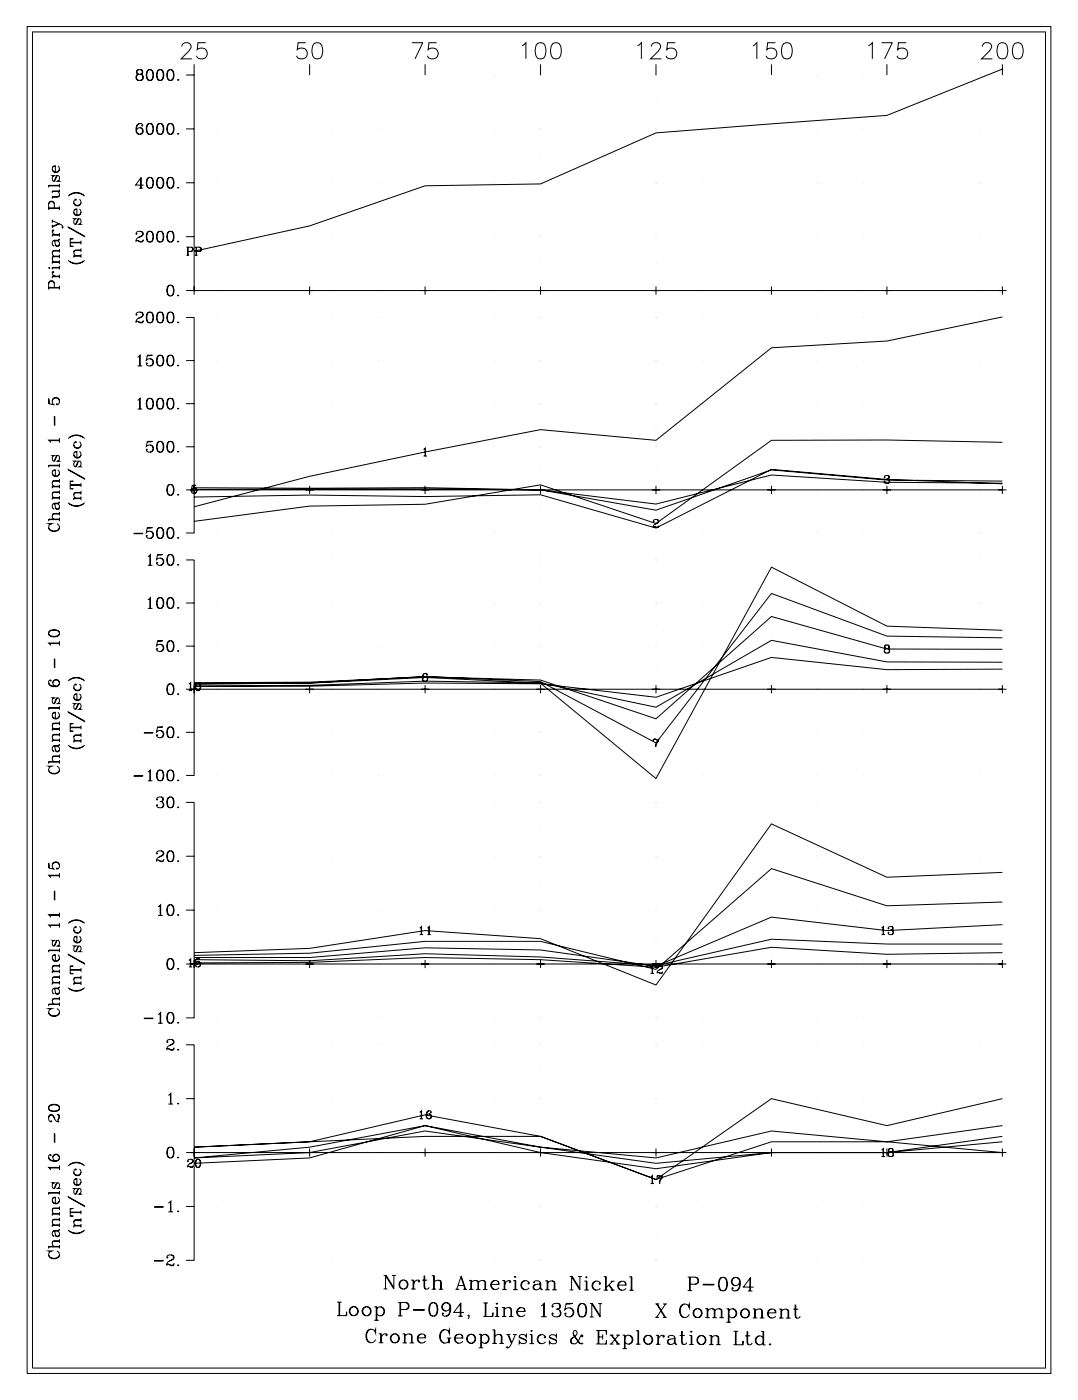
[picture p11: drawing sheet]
<svg xmlns="http://www.w3.org/2000/svg" width="215mm" height="279mm" viewBox="0 0 215 279" stroke-linecap="round" stroke-linejoin="round" font-family="sans-serif">
<g fill="none" stroke="#000" stroke-width=".2">
<path d="M5.4 5.3h204v268.5h-204zM6.5 6.4h201.9v266.3h-201.9zM27.6 13.9l-.3 .1-.1 .5a.72 .72 0 0 0 1.2 0v-.3a.7 .7 0 0 0-1-.2l-.1 .5 .3 .3M27.6 14.8l-.3 .1-.2 .3a.71 .71 0 0 0 .9 .8 .71 .71 0 0 0 .3-1.1l-.3-.1M27.6 14.8l-.2 .1a.69 .69 0 0 0-.1 .9l.3 .2M28 13.9l.3 .3v.3l-.3 .3M28 14.8l.2 .1a.7 .7 0 0 1 .1 .9l-.3 .2M29.8 13.9a.97 .97 0 0 0-.6 1.2l.1 .5a.67 .67 0 0 0 .6 .4 .67 .67 0 0 0 .6-.4 1.82 1.82 0 0 0-.2-1.6 .58 .58 0 0 0-.9 .3 1.26 1.26 0 0 0 .4 1.7M30 13.9a1.36 1.36 0 0 1 0 2.1M31.8 13.9a1.16 1.16 0 0 0-.5 1.7 .66 .66 0 0 0 .6 .4 .66 .66 0 0 0 .6-.4 1.71 1.71 0 0 0-.2-1.6 .58 .58 0 0 0-.9 .3 1.25 1.25 0 0 0 .4 1.7M32 13.9a1.38 1.38 0 0 1 0 2.1M33.9 13.9a.97 .97 0 0 0-.7 1.2l.1 .5a.67 .67 0 0 0 .7 .4 .67 .67 0 0 0 .6-.4 1.82 1.82 0 0 0-.2-1.6 .58 .58 0 0 0-.9 .3 1.26 1.26 0 0 0 .4 1.7"/>
<path d="M34.1 13.9a1.36 1.36 0 0 1 0 2.1M35.5 15.8l.1 .1-.1 .1zM36.2 9.3a.84 .84 0 0 1 .7-.8h.6a.79 .79 0 0 1 .4 1.2l-1.8 2h2.1M37.1 15h1.6M38.7 15v42.9h-1.6M38.7 12.8v2.2M41 8.5h-1.5l-.2 1.4a1.14 1.14 0 0 1 1.7 0 1.14 1.14 0 0 1-.2 1.7 1.14 1.14 0 0 1-1.6-.5M43.3 15h.1M60.9 8.5h-1.5l-.2 1.4a1.14 1.14 0 0 1 1.8 0 1.14 1.14 0 0 1-.2 1.7 1.14 1.14 0 0 1-1.7-.5M61.7 12.8v2.2M62.6 8.7a1.04 1.04 0 0 1 1.6 .4 2.66 2.66 0 0 1-.3 2.5 1.06 1.06 0 0 1-1.6-.5 2.7 2.7 0 0 1 .3-2.4zM66.3 15h.1"/>
<path d="M75.5 15h.1M82.1 8.5h2.2l-1.6 3.2M84.7 12.8v2.2M87 8.5h-1.5l-.2 1.4a1.14 1.14 0 0 1 1.8 0 1.14 1.14 0 0 1-.3 1.7 1.14 1.14 0 0 1-1.6-.5M98.5 15h.1M104 9.1l.8-.6v3.2M107.1 8.7a1.05 1.05 0 0 1 1.5 .4 2.63 2.63 0 0 1-.3 2.5 1.06 1.06 0 0 1-1.5-.5 2.73 2.73 0 0 1 .3-2.4zM107.7 15h.1M107.7 12.8v2.2M110.2 8.7a1.05 1.05 0 0 1 1.5 .4 2.69 2.69 0 0 1-.3 2.5 1.04 1.04 0 0 1-1.5-.5 2.63 2.63 0 0 1 .3-2.4zM127.1 9.1l.7-.6v3.2M129.8 9.3a.8 .8 0 0 1 .6-.8h.6a.79 .79 0 0 1 .5 1.2l-1.8 2h2.1"/>
<path d="M130.7 12.8v2.2M130.7 15h.1M134.6 8.5h-1.6l-.1 1.4a1.14 1.14 0 0 1 1.7 0 1.14 1.14 0 0 1-.2 1.7 1.14 1.14 0 0 1-1.7-.5M139.9 15h.1M150.1 9.1l.7-.6v3.2M153.7 12.8v2.2M154.5 8.5h-1.5l-.2 1.4a1.14 1.14 0 0 1 1.7 0 1.14 1.14 0 0 1-.2 1.7 1.14 1.14 0 0 1-1.6-.5M156.2 8.7a1.05 1.05 0 0 1 1.5 .4 2.68 2.68 0 0 1-.3 2.5 1.06 1.06 0 0 1-1.5-.5 2.69 2.69 0 0 1 .3-2.4zM163 15h.1M172.2 15h.1M173.1 9.1l.7-.6v3.2M175.7 8.5h2.1l-1.5 3.2"/>
<path d="M176.8 12.8v2.2M180.6 8.5h-1.5l-.2 1.4a1.14 1.14 0 0 1 1.7 0 1.14 1.14 0 0 1-.2 1.7 1.14 1.14 0 0 1-1.6-.5M195.2 15h.1M195.8 9.3a.81 .81 0 0 1 .6-.8h.6a.79 .79 0 0 1 .5 1.2l-1.9 2h2.2M199.2 8.7a1.05 1.05 0 0 1 1.5 .4 2.68 2.68 0 0 1-.3 2.5 1.06 1.06 0 0 1-1.6-.5 2.69 2.69 0 0 1 .4-2.4zM199.8 13.8l-23 9.2-46.1 3.5-23 10.2-23 .3-23 8-23 5.1M199.8 12.8v2.2M202.2 8.7a1.04 1.04 0 0 1 1.6 .4 2.65 2.65 0 0 1-.3 2.5 1.05 1.05 0 0 1-1.6-.5 2.7 2.7 0 0 1 .3-2.4zM9.7 37h2.1M10.4 33.8a.75 .75 0 0 0 .7 .5 .75 .75 0 0 0 .7-.5M11 33.2l-.5 .1M11.4 35l-.5 1h-.4a.7 .7 0 0 1 .1-.9l.2-.1h-.4l.2 .1"/>
<path d="M11.5 38.2a.66 .66 0 0 1 0 1.1h-1.1M11.5 33.1a.72 .72 0 0 1 .2 1 .72 .72 0 0 1-1.1 0 .72 .72 0 0 1 .2-1h.2v1.2M11.6 36l.2 .1h-.4l.4-.4v-.4l-.2-.3h-.3l-.6 1.1M11.8 38.9l-.3 .3h-1.1v.4M11.8 36.6v.8M11.8 37.8v.4h-1.4M11.8 38.1h-1.4v.4M11.8 36.9h-2.1v.5M13.6 39.1a2.2 2.2 0 0 1 3.3 0M13.8 38.9l.4-.2a2.57 2.57 0 0 1 2.5 .2M15.8 39.7a.72 .72 0 0 1 .2 1.1 .72 .72 0 0 1-1.1 0 .72 .72 0 0 1 .2-1.1v.2l-.1-.1M27.7 37.5h.7"/>
<path d="M27.8 24.6a1.29 1.29 0 0 0-.1 2.2M27.9 25.4a.69 .69 0 0 1 .5 .7 .69 .69 0 0 1-.5 .7M28 35.6v1.9M28.3 24.9l-.1 .1 .1 .1 .1-.2a.67 .67 0 0 0-.6-.3 .67 .67 0 0 0-.6 .5 1.1 1.1 0 0 0 .5 1.7 .67 .67 0 0 0 .8-.6 .67 .67 0 0 0-.5-.7 .67 .67 0 0 0-.8 .5M28.6 36.9h-1.6l1.1-1.5v2.1M29.8 35.4a.97 .97 0 0 0-.6 1.2l.1 .5a.67 .67 0 0 0 .6 .4 .67 .67 0 0 0 .6-.4 1.82 1.82 0 0 0-.2-1.6 .58 .58 0 0 0-.9 .3 1.26 1.26 0 0 0 .4 1.7M29.8 24.6a.97 .97 0 0 0-.6 1.2l.1 .6a.67 .67 0 0 0 .6 .4 .67 .67 0 0 0 .6-.4 1.82 1.82 0 0 0-.2-1.7 .58 .58 0 0 0-.9 .3 1.26 1.26 0 0 0 .4 1.8M30 35.4a1.36 1.36 0 0 1 0 2.1M30 24.6a1.36 1.36 0 0 1 0 2.2M31.8 35.4a1.16 1.16 0 0 0-.5 1.7 .66 .66 0 0 0 .6 .4 .66 .66 0 0 0 .6-.4 1.71 1.71 0 0 0-.2-1.6 .58 .58 0 0 0-.9 .3 1.25 1.25 0 0 0 .4 1.7M31.8 24.6a1.16 1.16 0 0 0-.5 1.8 .66 .66 0 0 0 .6 .4 .66 .66 0 0 0 .6-.4 1.71 1.71 0 0 0-.2-1.7 .58 .58 0 0 0-.9 .3 1.25 1.25 0 0 0 .4 1.8M32 35.4a1.38 1.38 0 0 1 0 2.1"/>
<path d="M32 24.6a1.38 1.38 0 0 1 0 2.2M33.9 35.4a.97 .97 0 0 0-.7 1.2l.1 .5a.67 .67 0 0 0 .7 .4 .67 .67 0 0 0 .6-.4 1.82 1.82 0 0 0-.2-1.6 .58 .58 0 0 0-.9 .3 1.26 1.26 0 0 0 .4 1.7M33.9 24.6a.97 .97 0 0 0-.7 1.2l.1 .6a.67 .67 0 0 0 .7 .4 .67 .67 0 0 0 .6-.4 1.82 1.82 0 0 0-.2-1.7 .58 .58 0 0 0-.9 .3 1.26 1.26 0 0 0 .4 1.8M34.1 35.4a1.36 1.36 0 0 1 0 2.1M34.1 24.6a1.36 1.36 0 0 1 0 2.2M35.5 37.3l.1 .1-.1 .1zM35.5 26.6l.1 .1-.1 .1zM37.1 36.4h1.6M37.1 25.7h1.6M43.3 36.4h.1M43.3 25.7h.1M66.3 36.4h.1"/>
<path d="M66.3 25.7h.1M75.5 36.4h.1M75.5 25.7h.1M98.5 36.4h.1M98.5 25.7h.1M107.7 36.4h.1M107.7 25.7h.1M107.7 31.1h.1M107.7 20.3h.1M130.7 36.4h.1M130.7 25.7h.1M130.7 31.1h.1"/>
<path d="M130.7 20.3h.1M139.9 36.4h.1M139.9 25.7h.1M163 36.4h.1M163 25.7h.1M172.2 36.4h.1M172.2 25.7h.1M195.2 36.4h.1M195.2 25.7h.1M9.7 56.5a.58 .58 0 0 1 .6-.4 .58 .58 0 0 1 .5 .4M9.7 40.6a.58 .58 0 0 1 .6-.4 .58 .58 0 0 1 .5 .4M9.7 57.4h2.1"/>
<path d="M9.7 57.3h2.1M9.7 41.5h2.1M9.7 41.4h2.1M9.8 53.3v.2l-.1-.1zM10.4 44l1.4 .6a.84 .84 0 0 1 .8 .7l-.1 .1v-.2M10.4 55.1h1.4M10.4 43.8v.6M10.4 44.8v.6M10.4 53.4h1.4M10.4 52.3h1.4M10.4 46.9h1.4M10.5 54.2l.1 .1 .1-.1-.2-.1a.59 .59 0 0 0 0 .6 .59 .59 0 0 0 .5 .3"/>
<path d="M10.5 45.9h.2l-.2-.1a.59 .59 0 0 0 .5 1M10.8 57.3v-.8a.56 .56 0 0 0-.5-.6 .56 .56 0 0 0-.6 .6v1.2M10.8 48l.3 1 .4 .1a.65 .65 0 0 0 0-1.1M10.8 41.4v-.8a.56 .56 0 0 0-.5-.5 .56 .56 0 0 0-.6 .5v1.3M11 48.7a.42 .42 0 0 0 .4 .3 .42 .42 0 0 0 .4-.3M11.6 44.6l-1.2 .5M11.8 51.1h-1.1a.66 .66 0 0 0 0 1.1M11.8 51.2h-1.1l-.3 .3M11.8 49.9h-1.1a.66 .66 0 0 0 0 1.2M11.8 50h-1.1l-.3 .3M11.8 47.7l-.3 .2-.9 .1a.7 .7 0 0 0-.1 .9l.2 .1-.1-.1M11.8 47.6l-.1 .3-.2 .1h-.9"/>
<path d="M11.8 41.1v.8M11.8 46.5v.7M11.8 49.6v.7M11.8 50.7v.8M11.8 51.9v.7M11.8 53v.7M11.8 54.7v.8M11.8 57v.7M11.8 55h-1.4v.5M11.8 46.8h-1.4v.4M11.8 52.2h-1.4v.4M11.8 53.3h-1.4v.4"/>
<path d="M11.8 44.6l-1.4 .6M13.6 51.9a2.2 2.2 0 0 0 3.3 0M13.6 45.2l3.3 2zM13.8 52.1l.4 .2a2.67 2.67 0 0 0 2.5-.2M14 47.7l.6-.1h-.6v1.5h.6l-.6-.1M14 48.4h2.1M14 48.3h2.1M14.7 42.4a.75 .75 0 0 0 .7 .5 .75 .75 0 0 0 .7-.5M14.7 40.4a.75 .75 0 0 0 .7 .5 .75 .75 0 0 0 .7-.5M14.7 51.1h1.4M15.3 41.8l-.5 .1M15.7 43.6l-.5 1h-.4a.7 .7 0 0 1 .1-.9l.2-.1h-.4l.2 .1"/>
<path d="M15.8 41.7a.72 .72 0 0 1 .2 1 .72 .72 0 0 1-1.1 0 .72 .72 0 0 1 .2-1h.2v1.2M15.9 44.6l.2 .1h-.4l.4-.4v-.4l-.2-.3h-.3l-.6 1.1M16.1 49.8h-1.1a.65 .65 0 0 0 0 1.2M16.1 49.9h-1.1l-.3 .3M16.1 51h-1.4v.4M16.1 48v.7M16.1 49.5v.7M16.1 50.7v.7M27.2 46.5l.1 .1h-.2a.74 .74 0 0 1 .8-.5 .74 .74 0 0 1 .6 .6l-.4 .4a1.06 1.06 0 0 0-1 1.1M28 46.1l.2 .1a.49 .49 0 0 1 .1 .7l-.7 .4M28.5 47.9l-.3 .2-.8-.2-.3 .1M28.5 47.7l-.2 .5h-.4l-.5-.3"/>
<path d="M29.8 46.1a.97 .97 0 0 0-.6 1.2l.1 .5a.67 .67 0 0 0 .6 .5 .67 .67 0 0 0 .6-.5 1.82 1.82 0 0 0-.2-1.6 .58 .58 0 0 0-.9 .3 1.26 1.26 0 0 0 .4 1.7M30 46.1a1.36 1.36 0 0 1 0 2.1M31.8 46.1a1.16 1.16 0 0 0-.5 1.7 .66 .66 0 0 0 .6 .5 .66 .66 0 0 0 .6-.5 1.71 1.71 0 0 0-.2-1.6 .58 .58 0 0 0-.9 .3 1.25 1.25 0 0 0 .4 1.7M32 46.1a1.38 1.38 0 0 1 0 2.1M33.9 56.8a.97 .97 0 0 0-.7 1.3l.1 .5a.67 .67 0 0 0 .7 .4 .67 .67 0 0 0 .6-.4 1.82 1.82 0 0 0-.2-1.7 .58 .58 0 0 0-.9 .3 1.26 1.26 0 0 0 .4 1.8M33.9 46.1a.97 .97 0 0 0-.7 1.2l.1 .5a.67 .67 0 0 0 .7 .5 .67 .67 0 0 0 .6-.5 1.82 1.82 0 0 0-.2-1.6 .58 .58 0 0 0-.9 .3 1.26 1.26 0 0 0 .4 1.7M34.1 56.8a1.36 1.36 0 0 1 0 2.2M34.1 46.1a1.36 1.36 0 0 1 0 2.1M35.5 58.8l.1 .1-.1 .1zM35.5 48l.1 .1-.1 .1zM37.1 47.2h1.6M37.2 49.3h.9l.4 .3a.43 .43 0 0 1-.4 .5h-.6"/>
<path d="M37.2 50.9h.5M37.4 49.3v1.6M37.5 49.3v1.6M37.9 57.9h1.6M38.1 49.3l.3 .3-.1 .4-.2 .1M38.7 57.9h161.1M38.7 57.1v1.6M38.8 49.3h1a.43 .43 0 0 1 .4 .4 .43 .43 0 0 1-.4 .4h-.6M38.8 50.9h.6M39.1 49.3v1.6M39.2 49.3v1.6M39.8 49.3l.3 .3-.1 .4-.2 .1"/>
<path d="M43.3 57.9h.1M43.3 47.2h.1M60.9 57.9h1.6M61.7 57.1v1.6M66.3 57.9h.1M66.3 47.2h.1M75.5 57.9h.1M75.5 47.2h.1M83.9 57.9h1.6M84.7 57.1v1.6M98.5 57.9h.1M98.5 47.2h.1"/>
<path d="M106.9 57.9h1.6M107.7 57.9h.1M107.7 47.2h.1M107.7 52.5h.1M107.7 41.8h.1M107.7 57.1v1.6M129.9 57.9h1.7M130.7 57.1v1.6M130.7 57.9h.1M130.7 47.2h.1M130.7 52.5h.1M130.7 41.8h.1"/>
<path d="M139.9 57.9h.1M139.9 47.2h.1M152.9 57.9h1.7M153.7 57.1v1.6M163 57.9h.1M163 47.2h.1M172.2 57.9h.1M172.2 47.2h.1M175.9 57.9h1.7M176.8 57.1v1.6M195.2 57.9h.1M195.2 47.2h.1"/>
<path d="M199 57.9h1.6M199.8 57.1v1.6M10.4 79.9a.75 .75 0 0 1 .7-.6 .75 .75 0 0 1 .7 .6M27.2 62.6v.2l-.1-.1a.74 .74 0 0 1 .8-.5 .74 .74 0 0 1 .6 .6l-.4 .4a1.06 1.06 0 0 0-1 1.2M27.4 79.8l.5-.4v2.1M27.4 71.2l.5-.4v2.1M27.4 72.9h.9M27.8 70.9v2M27.8 79.5v2M28 62.2l.2 .1a.49 .49 0 0 1 .1 .7l-.7 .4M28.5 64l-.3 .2-.8-.2-.3 .1M28.5 63.8l-.2 .6h-.4l-.5-.4"/>
<path d="M29.4 70.9l1-.1h-1l-.2 1a.77 .77 0 0 1 1.1-.2 .77 .77 0 0 1 0 1.2 .77 .77 0 0 1-1.1-.3l.1-.2 .1 .1-.1 .1M29.8 79.4a.97 .97 0 0 0-.6 1.2l.1 .5a.67 .67 0 0 0 .6 .4 .67 .67 0 0 0 .6-.4 1.82 1.82 0 0 0-.2-1.6 .58 .58 0 0 0-.9 .3 1.26 1.26 0 0 0 .4 1.7M29.8 62.2a.97 .97 0 0 0-.6 1.2l.1 .5a.67 .67 0 0 0 .6 .5 .67 .67 0 0 0 .6-.5 1.82 1.82 0 0 0-.2-1.6 .58 .58 0 0 0-.9 .3 1.26 1.26 0 0 0 .4 1.8M30 79.4a1.36 1.36 0 0 1 0 2.1M30 71.5a.75 .75 0 0 1 .5 .7 .75 .75 0 0 1-.5 .7M30 62.2a1.36 1.36 0 0 1 0 2.2M31.8 79.4a1.15 1.15 0 0 0-.5 1.7 .66 .66 0 0 0 .6 .4 .66 .66 0 0 0 .6-.4 1.71 1.71 0 0 0-.2-1.6 .58 .58 0 0 0-.9 .3 1.25 1.25 0 0 0 .4 1.7M31.8 70.8a1.16 1.16 0 0 0-.5 1.7 .66 .66 0 0 0 .6 .5 .66 .66 0 0 0 .6-.5 1.71 1.71 0 0 0-.2-1.6 .58 .58 0 0 0-.9 .3 1.25 1.25 0 0 0 .4 1.7M31.8 62.2a1.16 1.16 0 0 0-.5 1.7 .66 .66 0 0 0 .6 .5 .66 .66 0 0 0 .6-.5 1.71 1.71 0 0 0-.2-1.6 .58 .58 0 0 0-.9 .3 1.25 1.25 0 0 0 .4 1.8M32 79.4a1.38 1.38 0 0 1 0 2.1M32 70.8a1.38 1.38 0 0 1 0 2.1M32 62.2a1.38 1.38 0 0 1 0 2.2"/>
<path d="M33.9 79.4a.97 .97 0 0 0-.7 1.2l.1 .5a.67 .67 0 0 0 .7 .4 .67 .67 0 0 0 .6-.4 1.82 1.82 0 0 0-.2-1.6 .58 .58 0 0 0-.9 .3 1.26 1.26 0 0 0 .4 1.7M33.9 70.8a.97 .97 0 0 0-.7 1.2l.1 .5a.67 .67 0 0 0 .7 .5 .67 .67 0 0 0 .6-.5 1.82 1.82 0 0 0-.2-1.6 .58 .58 0 0 0-.9 .3 1.26 1.26 0 0 0 .4 1.7M33.9 62.2a.97 .97 0 0 0-.7 1.2l.1 .5a.67 .67 0 0 0 .7 .5 .67 .67 0 0 0 .6-.5 1.82 1.82 0 0 0-.2-1.6 .58 .58 0 0 0-.9 .3 1.26 1.26 0 0 0 .4 1.8M34.1 79.4a1.35 1.35 0 0 1 0 2.1M34.1 70.8a1.36 1.36 0 0 1 0 2.1M34.1 62.2a1.36 1.36 0 0 1 0 2.2M35.5 72.7l.1 .1-.1 .1zM35.5 64.1l.1 .1-.1 .2zM37.1 63.3h1.6v42.9h-1.6M37.1 71.9h1.6M43.3 71.9h.1M43.3 63.3h.1"/>
<path d="M66.3 71.9h.1M66.3 63.3h.1M75.5 71.9h.1M75.5 63.3h.1M98.5 71.9h.1M98.5 63.3h.1M107.7 71.9h.1M107.7 63.3h.1M107.7 76.2h.1M107.7 67.6h.1M130.7 71.9h.1M130.7 63.3h.1"/>
<path d="M130.7 76.2h.1M130.7 67.6h.1M139.9 71.9h.1M139.9 63.3h.1M163 71.9h.1M163 63.3h.1M172.2 71.9h.1M172.2 63.3h.1M195.2 71.9h.1M195.2 63.3h.1M199.8 63.2l-23 4.8-23.1 1.3-23 18.5-23-2.2-23 4.5-23 4.8-23 6.1M9.7 92.8h2.1"/>
<path d="M9.8 80.5l-.1-1.1v1.1l1 .2a.77 .77 0 0 1-.2-1.2 .77 .77 0 0 1 1.2 0 .77 .77 0 0 1-.3 1.2l-.2-.1 .1-.1 .1 .1M9.8 87.8h2M10.4 94.4a.75 .75 0 0 0 .7 .5 .75 .75 0 0 0 .7-.5M10.4 99.3h1.4M10.4 97h1.4M10.8 83l.1 1.8zM11 93.8l-.5 .1M11.4 90.8l-.5 1-.3 .1a.7 .7 0 0 1-.1-.9l.3-.2h-.4l.2 .1M11.5 93.7a.72 .72 0 0 1 .2 1 .72 .72 0 0 1-1.1 0 .72 .72 0 0 1 .2-1h.2v1.2M11.6 91.8l.2 .1h-.4l.4-.4v-.4l-.2-.3h-.3l-.6 1.1M11.8 100l-.1 .3-.2 .1h-.9M11.8 98.1h-1.1a.66 .66 0 0 0 0 1.1"/>
<path d="M11.8 98.2h-1.1l-.3 .3M11.8 95.8h-1.1a.65 .65 0 0 0 0 1.1M11.8 95.9h-1.1l-.3 .3M11.8 87.7h-2.1l.4 .5M11.8 87.3v.9M11.8 92.4v.7M11.8 95.5v.7M11.8 96.6v.7M11.8 97.8v.7M11.8 98.9v.7M11.8 96.9h-1.4v.4M11.8 99.2h-1.4v.4"/>
<path d="M11.8 92.7h-2.1v.4M13.6 93.6l3.3 1.9zM13.6 87.4a2.2 2.2 0 0 1 3.3 0M13.8 87.2l.4-.2a2.56 2.56 0 0 1 2.5 .2M14 96l.6-.1h-.6v1.5h.6l-.6-.1M14 96.7h2.1M14 96.6h2.1M14.7 90.7a.75 .75 0 0 0 .7 .5 .75 .75 0 0 0 .7-.5M14.7 88.7a.75 .75 0 0 0 .7 .6 .75 .75 0 0 0 .7-.6M14.7 99.4h1.4M15.3 90.1l-.5 .1M15.7 91.9l-.5 1h-.4a.7 .7 0 0 1 .1-.9l.2-.1h-.4l.2 .1"/>
<path d="M15.8 90a.72 .72 0 0 1 .2 1.1 .72 .72 0 0 1-1.1 0 .72 .72 0 0 1 .2-1.1h.2v1.2M15.8 88a.72 .72 0 0 1 .2 1.1 .72 .72 0 0 1-1.1 0 .72 .72 0 0 1 .2-1.1v.2l-.1-.1M15.9 92.9l.2 .1h-.4l.4-.4v-.4l-.2-.3h-.3l-.6 1.1M16.1 98.2h-1.1a.65 .65 0 0 0 0 1.1M16.1 98.3h-1.1l-.3 .3M16.1 99.3h-1.4v.4M16.1 96.3v.7M16.1 97.8v.8M16.1 99v.7M27.4 81.5h.9M29.4 88.1l1-.1h-1l-.2 1a.77 .77 0 0 1 1.1-.2 .77 .77 0 0 1 0 1.2 .77 .77 0 0 1-1.1-.3l.1-.2 .1 .1-.1 .1M30 88.7a.75 .75 0 0 1 .5 .7 .75 .75 0 0 1-.5 .7"/>
<path d="M31.8 88a1.15 1.15 0 0 0-.5 1.7 .66 .66 0 0 0 .6 .4 .66 .66 0 0 0 .6-.4 1.72 1.72 0 0 0-.2-1.6 .58 .58 0 0 0-.9 .3 1.26 1.26 0 0 0 .4 1.7M32 88a1.38 1.38 0 0 1 0 2.1M33.9 96.6a.97 .97 0 0 0-.7 1.2l.1 .5a.67 .67 0 0 0 .7 .4 .67 .67 0 0 0 .6-.4 1.82 1.82 0 0 0-.2-1.6 .58 .58 0 0 0-.9 .3 1.26 1.26 0 0 0 .4 1.7M33.9 88a.97 .97 0 0 0-.7 1.2l.1 .5a.67 .67 0 0 0 .7 .4 .67 .67 0 0 0 .6-.4 1.83 1.83 0 0 0-.2-1.6 .58 .58 0 0 0-.9 .3 1.27 1.27 0 0 0 .4 1.7M34.1 96.6a1.36 1.36 0 0 1 0 2.1M34.1 88a1.36 1.36 0 0 1 0 2.1M35.4 98.6h.2l-.1 .1zM35.4 90h.2l-.1 .1zM35.5 81.3l.1 .1-.1 .1zM37.1 97.6h2.4M37.1 89.1h1.6M37.1 80.5h1.6"/>
<path d="M38.3 96.8l.8-.1h-.8l-.1 .8a.58 .58 0 0 1 .8-.2 .58 .58 0 0 1 0 .9 .58 .58 0 0 1-.8-.2v-.1v.1M38.7 97.6h161.1M38.7 96.8v1.7M38.8 97.3l.1 .1a.56 .56 0 0 1 .3 .5 .56 .56 0 0 1-.4 .5M43.3 97.6h.1M43.3 89.1h.1M43.3 80.5h.1M60.9 97.6h1.6M61.7 96.8v1.7M66.3 97.6h.1M66.3 89.1h.1M66.3 80.5h.1"/>
<path d="M75.5 97.6h.1M75.5 89.1h.1M75.5 80.5h.1M83.9 97.6h1.6M84.4 89.6l.4-.3v1.6M84.4 90.9h.7M84.7 89.4v1.5M84.7 96.8v1.7M98.5 97.6h.1M98.5 89.1h.1M98.5 80.5h.1M106.9 97.6h1.6"/>
<path d="M107.7 97.6h.1M107.7 89.1h.1M107.7 80.5h.1M107.7 93.3h.1M107.7 84.8h.1M107.7 96.8v1.7M129.9 97.6h1.7M130.7 96.8v1.7M130.7 97.6h.1M130.7 89.1h.1M130.7 80.5h.1M130.7 93.3h.1"/>
<path d="M130.7 84.8h.1M139.9 97.6h.1M139.9 89.1h.1M139.9 80.5h.1M152.9 97.6h1.7M153.7 96.8v1.7M163 97.6h.1M163 89.1h.1M163 80.5h.1M172.2 97.6h.1M172.2 89.1h.1M172.2 80.5h.1"/>
<path d="M175.9 97.6h1.7M176.3 95.1v.1l-.1-.1a.51 .51 0 0 1 .6-.3 .51 .51 0 0 1 .4 .4l-.1 .2-.4 .1M176.8 96.8v1.7M176.9 94.8l.2 .2v.2l-.2 .3h.2a.45 .45 0 0 1 .2 .5 .45 .45 0 0 1-.4 .4l-.5-.1-.2-.2 .1-.2v.2M177.1 95.6l.1 .5-.3 .3M195.2 97.6h.1M195.2 89.1h.1M195.2 80.5h.1M199 97.6h1.6M199.8 88.2l-23-.5-23.1 .1-23 16.5-23-7.7-23 3.9-23 .4-23 3M199.8 96.4l-23-.8-23.1-2-23 11.6-23-6.6-23 .4-23-.3-23 .4M199.8 95.9l-23-.2-23.1-2-23 8-23-4.1-23-.4-23 .1-23-.1"/>
<path d="M199.8 96.3l-23-.2-23.1-1.4-23 5.8-23-2.9-23-.1h-46M199.8 96.8v1.7M9.7 105.2a1.22 1.22 0 0 0 2.1 0M9.7 103.6h2.1M10.8 100.4l.3 1 .4 .1a.64 .64 0 0 0 0-1.1M11 101.1a.42 .42 0 0 0 .4 .3 .42 .42 0 0 0 .4-.3M11.3 104.4a.79 .79 0 0 1 .5 .9 .79 .79 0 0 1-.8 .6 .94 .94 0 0 1-1-.2 .94 .94 0 0 1-.2-1l.2-.2-.3-.1h.6l-.3 .1M11.8 102.3h-1.1a.66 .66 0 0 0 0 1.2M11.8 102.5h-1.1l-.3 .3M11.8 100.1l-.3 .2-.9 .1a.7 .7 0 0 0-.1 .9l.2 .1-.1-.1M11.8 102v.8M11.8 103.2v.7"/>
<path d="M11.8 103.5h-2.1v.4M13.6 100.2a2.2 2.2 0 0 0 3.3 0M13.8 100.4l.4 .2a2.67 2.67 0 0 0 2.5-.2M26.7 106.3l1.7 .1zM29.4 105.3l1-.1h-1l-.2 1a.77 .77 0 0 1 1.1-.3 .77 .77 0 0 1 0 1.2 .77 .77 0 0 1-1.1-.2l.1-.2 .1 .1-.1 .1M29.5 119.5l.5-.4v2.2M29.5 110.9l.5-.4v2.2M29.5 112.7h.9M29.9 110.6v2.1M29.9 119.2v2.1M30 105.9a.75 .75 0 0 1 .5 .7 .75 .75 0 0 1-.5 .7M31.4 110.6l1-.1h-1l-.2 1a.77 .77 0 0 1 1.2-.2 .77 .77 0 0 1 0 1.2 .77 .77 0 0 1-1.2-.2l.1-.2v.2"/>
<path d="M31.8 105.2a1.16 1.16 0 0 0-.5 1.7 .66 .66 0 0 0 .6 .4 .66 .66 0 0 0 .6-.4 1.71 1.71 0 0 0-.2-1.6 .58 .58 0 0 0-.9 .3 1.25 1.25 0 0 0 .4 1.7M31.8 119.1a1.15 1.15 0 0 0-.5 1.8 .66 .66 0 0 0 .6 .4 .66 .66 0 0 0 .6-.4 1.71 1.71 0 0 0-.2-1.7 .58 .58 0 0 0-.9 .3 1.25 1.25 0 0 0 .4 1.8M32 105.2a1.38 1.38 0 0 1 0 2.1M32 119.1a1.38 1.38 0 0 1 0 2.2M32 111.2a.75 .75 0 0 1 .5 .8 .75 .75 0 0 1-.5 .7M33.9 105.2a.97 .97 0 0 0-.7 1.2l.1 .5a.67 .67 0 0 0 .7 .4 .67 .67 0 0 0 .6-.4 1.82 1.82 0 0 0-.2-1.6 .58 .58 0 0 0-.9 .3 1.26 1.26 0 0 0 .4 1.7M33.9 119.1a.97 .97 0 0 0-.7 1.2l.1 .6a.67 .67 0 0 0 .7 .4 .67 .67 0 0 0 .6-.4 1.82 1.82 0 0 0-.2-1.7 .58 .58 0 0 0-.9 .3 1.26 1.26 0 0 0 .4 1.8M33.9 110.5a.97 .97 0 0 0-.7 1.3l.1 .5a.67 .67 0 0 0 .7 .4 .67 .67 0 0 0 .6-.4 1.82 1.82 0 0 0-.2-1.7 .58 .58 0 0 0-.9 .3 1.26 1.26 0 0 0 .4 1.8M34.1 105.2a1.36 1.36 0 0 1 0 2.1M34.1 119.1a1.35 1.35 0 0 1 0 2.2M34.1 110.5a1.36 1.36 0 0 1 0 2.2M35.5 107.1l.1 .1-.1 .1z"/>
<path d="M35.5 112.5l.1 .1-.1 .1zM37.1 111.6h1.6v43h-1.6M43.3 106.2h.1M43.3 111.6h.1M66.3 106.2h.1M66.3 111.6h.1M75.5 106.2h.1M75.5 111.6h.1M98.5 106.2h.1M98.5 111.6h.1M107.7 106.2h.1M107.7 101.9h.1"/>
<path d="M107.7 111.6h.1M107.7 115.9h.1M130.3 103.9v.1l-.1-.1a.55 .55 0 0 1 .6-.4 .55 .55 0 0 1 .5 .5l-.3 .3a.81 .81 0 0 0-.8 .8M130.7 106.2h.1M130.7 101.9h.1M130.7 111.6h.1M130.7 115.9h.1M130.9 103.5l.2 .2 .1 .3-.6 .5M131.3 104.9l-.3 .2-.8-.1M131.3 104.8l-.2 .3-.7-.2M139.9 106.2h.1M139.9 111.6h.1"/>
<path d="M163 106.2h.1M163 111.6h.1M172.2 106.2h.1M172.2 111.6h.1M195.2 106.2h.1M195.2 111.6h.1M9.7 136.2a1.29 1.29 0 0 0 2.1 0M9.7 126.3a1.15 1.15 0 0 0 1.7 .5 .66 .66 0 0 0 .5-.6 .66 .66 0 0 0-.5-.6 1.74 1.74 0 0 0-1.6 .2 .59 .59 0 0 0 .3 .9 1.24 1.24 0 0 0 1.7-.4M9.7 126.1a1.38 1.38 0 0 1 2.1 0M9.8 128.3h2M10 135.6l.1 .1 .1-.1-.2-.1a.74 .74 0 0 0-.2 1 .74 .74 0 0 0 .8 .4h.6a.69 .69 0 0 0 .7-.8 .69 .69 0 0 0-.8-.6 .69 .69 0 0 0-.5 1l.5 .3M10.5 136a.69 .69 0 0 1 .7-.5 .69 .69 0 0 1 .6 .5"/>
<path d="M10.8 131.3l.1 1.8zM11.4 139.1l-.5 1-.3 .1a.7 .7 0 0 1-.1-.9l.3-.2h-.4l.2 .1M11.8 128.2h-2.1l.4 .5M11.8 127.8v.9M13.6 135.7a2.2 2.2 0 0 1 3.3 0M13.8 135.5l.4-.2a2.56 2.56 0 0 1 2.5 .2M14.7 139a.75 .75 0 0 0 .7 .5 .75 .75 0 0 0 .7-.5M14.7 137.1a.75 .75 0 0 0 .7 .5 .75 .75 0 0 0 .7-.5M15.3 138.4l-.5 .1M15.8 138.3a.72 .72 0 0 1 .2 1.1 .72 .72 0 0 1-1.1 0 .72 .72 0 0 1 .2-1.1h.2v1.2M15.8 136.4a.72 .72 0 0 1 .2 1 .72 .72 0 0 1-1.1 0 .72 .72 0 0 1 .2-1v.2l-.1-.1M29.5 121.3h.9"/>
<path d="M31.4 127.8l1-.1h-1l-.2 1a.77 .77 0 0 1 1.2-.2 .77 .77 0 0 1 0 1.2 .77 .77 0 0 1-1.2-.2l.1-.3v.3M32 128.4a.75 .75 0 0 1 .5 .7 .75 .75 0 0 1-.5 .8M33.9 136.3a.97 .97 0 0 0-.7 1.2l.1 .5a.67 .67 0 0 0 .7 .5 .67 .67 0 0 0 .6-.5 1.83 1.83 0 0 0-.2-1.6 .58 .58 0 0 0-.9 .3 1.27 1.27 0 0 0 .4 1.8M33.9 127.7a.97 .97 0 0 0-.7 1.2l.1 .6a.67 .67 0 0 0 .7 .4 .67 .67 0 0 0 .6-.4 1.82 1.82 0 0 0-.2-1.7 .58 .58 0 0 0-.9 .3 1.27 1.27 0 0 0 .4 1.8M34.1 136.3a1.36 1.36 0 0 1 0 2.2M34.1 127.7a1.36 1.36 0 0 1 0 2.2M35.4 138.3h.2l-.1 .2zM35.4 129.8h.2l-.1 .1zM35.5 121.1l.1 .1-.1 .1zM37.1 137.4h2.4M37.1 128.8h1.6M37.1 120.2h1.6"/>
<path d="M37.6 136.3l.4-.3v1.6M37.6 137.6h.7M37.9 136.1v1.5M38.7 137.4h161.1M38.7 136.6v1.6M39.4 136a.92 .92 0 0 0 0 1.6h.1a.93 .93 0 0 0 0-1.6h-.1a1.04 1.04 0 0 0 0 1.6M39.5 136a1.04 1.04 0 0 1 0 1.6M43.3 137.4h.1M43.3 128.8h.1M43.3 120.2h.1M60.9 137.4h1.6M61.7 136.6v1.6"/>
<path d="M66.3 137.4h.1M66.3 128.8h.1M66.3 120.2h.1M75.5 137.4h.1M75.5 128.8h.1M75.5 120.2h.1M83.9 137.4h1.6M84.7 134.2a.97 .97 0 0 0-.1 1.6M84.7 136.6v1.6M84.8 134.8l.1 .1a.51 .51 0 0 1 .3 .5 .51 .51 0 0 1-.4 .4M85.1 134.4v.2l.1-.2a.56 .56 0 0 0-.7-.1 .56 .56 0 0 0-.3 .6v.5a.52 .52 0 0 0 .6 .5 .52 .52 0 0 0 .4-.7 .52 .52 0 0 0-.7-.3l-.2 .4M98.5 137.4h.1"/>
<path d="M98.5 128.8h.1M98.5 120.2h.1M106.9 137.4h1.6M107.7 137.4h.1M107.7 128.8h.1M107.7 120.2h.1M107.7 133.1h.1M107.7 124.5h.1M107.7 136.6v1.6M129.9 137.4h1.7M130.7 136.6v1.6M130.7 137.4h.1"/>
<path d="M130.7 128.8h.1M130.7 120.2h.1M130.7 133.1h.1M130.7 124.5h.1M139.9 137.4h.1M139.9 128.8h.1M139.9 120.2h.1M152.9 137.4h1.7M153.7 136.6v1.6M163 137.4h.1M163 128.8h.1M163 120.2h.1"/>
<path d="M172.2 137.4h.1M172.2 128.8h.1M172.2 120.2h.1M175.9 137.4h1.7M176.6 128.6h-.2l-.1 .4a.54 .54 0 0 0 .9 0v-.2a.52 .52 0 0 0-.7-.2l-.1 .4 .2 .3M176.6 129.3l-.4 .3a.53 .53 0 0 0 .7 .6 .53 .53 0 0 0 .2-.9h-.2M176.6 129.3l-.3 .3 .1 .4 .2 .2M176.8 136.6v1.6M176.9 128.6a.39 .39 0 0 1 .2 .6l-.2 .1M176.9 129.3l.3 .3-.1 .4-.2 .2M195.2 137.4h.1M195.2 128.8h.1"/>
<path d="M195.2 120.2h.1M199 137.4h1.6M199.8 125.6l-23-.8-23.1-11.8-23 42.2-23-19-23-1.2-23 1.2h-23M199.8 127.1l-23-.3-23.1-8.5-23 29.8-23-12.2-23-1.1-23 1.3-23 .3M199.8 129.4h-23l-23.1-6.5-23 20.4-23-7.7-23-.7-23 1.1-23 .1M199.8 132l-23-.1-23.1-4.3-23 13.4-23-4.9-23-.3-23 .8-23 .1M199.8 133.4l-23 .1-23.1-2.5-23 8-23-2.7-23-.2-23 .7h-23M199.8 136.6v1.6M9.7 153.5a1.22 1.22 0 0 0 2.1 0M9.7 151.9h2.1M9.7 141.2h2.1M10.4 142.7a.75 .75 0 0 0 .7 .5 .75 .75 0 0 0 .7-.5"/>
<path d="M10.4 147.6h1.4M10.4 145.4h1.4M10.8 148.7l.3 1 .4 .2a.64 .64 0 0 0 0-1.2M11 149.4a.42 .42 0 0 0 .4 .4 .42 .42 0 0 0 .4-.4M11 142.1l-.5 .1M11.3 152.7a.79 .79 0 0 1 .5 .9 .79 .79 0 0 1-.8 .6 .94 .94 0 0 1-1-.2 .94 .94 0 0 1-.2-1l.2-.2-.3-.1h.6l-.3 .1M11.5 142a.71 .71 0 0 1 .2 1.1 .71 .71 0 0 1-1.1 0 .71 .71 0 0 1 .2-1.1h.2v1.2M11.6 140.1l.2 .1h-.4l.4-.4v-.4l-.2-.3h-.3l-.6 1.1M11.8 150.7h-1.1a.66 .66 0 0 0 0 1.1M11.8 150.8h-1.1l-.3 .3M11.8 148.4l-.3 .2-.9 .1a.7 .7 0 0 0-.1 .9l.2 .1-.1-.1M11.8 148.3l-.1 .3-.2 .1h-.9"/>
<path d="M11.8 146.4h-1.1a.66 .66 0 0 0 0 1.1M11.8 146.5h-1.1l-.3 .3M11.8 144.1h-1.1a.65 .65 0 0 0 0 1.1M11.8 144.2h-1.1l-.3 .3M11.8 140.7v.8M11.8 143.8v.7M11.8 144.9v.8M11.8 146.1v.7M11.8 147.2v.7M11.8 150.4v.7M11.8 151.5v.7M11.8 145.2h-1.4v.5"/>
<path d="M11.8 147.5h-1.4v.4M11.8 141.1h-2.1v.4M11.8 151.8h-2.1v.4M13.6 148.5a2.2 2.2 0 0 0 3.3 0M13.6 141.9l3.3 1.9zM13.8 148.7l.4 .2a2.67 2.67 0 0 0 2.5-.2M14 144.3l.6-.1h-.6v1.6h.6l-.6-.1M14 145h2.1M14 144.9h2.1M14.7 147.7h1.4M15.7 140.2l-.5 1.1h-.4a.7 .7 0 0 1 .1-1l.2-.1h-.4l.2 .1M15.9 141.3l.2 .1h-.4l.4-.4v-.5l-.2-.3h-.3l-.6 1.2"/>
<path d="M16.1 146.5h-1.1a.65 .65 0 0 0 0 1.1M16.1 146.6h-1.1l-.3 .3M16.1 147.6h-1.4v.4M16.1 144.6v.8M16.1 146.2v.7M16.1 147.3v.7M26.7 154.6l1.7 .1zM28.8 146l1.7 .1zM29.5 153.9l.5-.4v2.1M29.5 155.6h.9M29.9 153.6v2M31.3 159.3v.2l-.1-.1 .1-.3a.83 .83 0 0 1 1.2 .1l-.1 .5-.6 .1"/>
<path d="M31.4 145l1-.1h-1l-.2 1a.77 .77 0 0 1 1.2-.2 .77 .77 0 0 1 0 1.2 .77 .77 0 0 1-1.2-.3l.1-.2v.2M31.8 153.5a1.16 1.16 0 0 0-.5 1.7 .66 .66 0 0 0 .6 .4 .66 .66 0 0 0 .6-.4 1.71 1.71 0 0 0-.2-1.6 .58 .58 0 0 0-.9 .3 1.25 1.25 0 0 0 .4 1.7M32 153.5a1.38 1.38 0 0 1 0 2.1M32 145.6a.75 .75 0 0 1 .5 .7 .75 .75 0 0 1-.5 .7M32.1 158.9l.3 .3v.3l-.3 .3a.62 .62 0 0 1 .5 .6 .62 .62 0 0 1-.5 .6l-.7-.1-.2-.3 .1-.2v.2M32.4 160a.66 .66 0 0 1-.3 1M33.9 153.5a.97 .97 0 0 0-.7 1.2l.1 .5a.67 .67 0 0 0 .7 .4 .67 .67 0 0 0 .6-.4 1.82 1.82 0 0 0-.2-1.6 .58 .58 0 0 0-.9 .3 1.26 1.26 0 0 0 .4 1.7M33.9 144.9a.97 .97 0 0 0-.7 1.2l.1 .5a.67 .67 0 0 0 .7 .4 .67 .67 0 0 0 .6-.4 1.83 1.83 0 0 0-.2-1.6 .58 .58 0 0 0-.9 .3 1.26 1.26 0 0 0 .4 1.7M33.9 158.9a.97 .97 0 0 0-.7 1.2l.1 .5a.67 .67 0 0 0 .7 .4 .67 .67 0 0 0 .6-.4 1.82 1.82 0 0 0-.2-1.6 .58 .58 0 0 0-.9 .3 1.26 1.26 0 0 0 .4 1.7M34.1 153.5a1.36 1.36 0 0 1 0 2.1M34.1 144.9a1.36 1.36 0 0 1 0 2.1M34.1 158.9a1.36 1.36 0 0 1 0 2.1"/>
<path d="M35.4 146.9h.2l-.1 .1zM35.5 155.4l.1 .1-.1 .1zM37.1 159.9h1.6v43h-1.6M37.1 146h1.6M43.3 154.6h.1M43.3 146h.1M43.3 159.9h.1M66.3 154.6h.1M66.3 146h.1M66.3 159.9h.1M75.5 154.6h.1M75.5 146h.1"/>
<path d="M75.5 159.9h.1M98.5 154.6h.1M98.5 146h.1M98.5 159.9h.1M107.7 154.6h.1M107.7 146h.1M107.7 150.3h.1M107.7 141.7h.1M107.7 159.9h.1M130.2 147.6l.2-.3 .6 .2 .3-.2-.1 .4-.5 .8v.4M130.2 147.3v.4M130.3 147.4h.3l.4 .1"/>
<path d="M130.7 154.6h.1M130.7 146h.1M130.7 150.3h.1M130.7 141.7h.1M130.7 159.9h.1M131.2 147.7a1.14 1.14 0 0 0-.5 1.2M139.9 154.6h.1M139.9 146h.1M139.9 159.9h.1M163 154.6h.1M163 146h.1M163 159.9h.1"/>
<path d="M172.2 154.6h.1M172.2 146h.1M172.2 159.9h.1M195.2 154.6h.1M195.2 146h.1M195.2 159.9h.1M9.8 173l-.1-1v1l1 .2a.77 .77 0 0 1-.2-1.1 .77 .77 0 0 1 1.2 0 .77 .77 0 0 1-.3 1.1l-.2-.1 .1-.1 .1 .1M9.8 174.6h2M10.4 172.4a.75 .75 0 0 1 .7-.5 .75 .75 0 0 1 .7 .5M10.8 177.6l.1 1.8zM11.8 174.4h-2.1l.4 .6M11.8 174v1"/>
<path d="M31.3 170v.2l-.1-.1a.74 .74 0 0 1 .8-.5 .74 .74 0 0 1 .6 .6l-.4 .4a1.07 1.07 0 0 0-1 1.1M32.1 169.6l.2 .1a.49 .49 0 0 1 .1 .7l-.7 .4M32.6 171.4l-.3 .2-.8-.2-.3 .1M32.6 171.2l-.2 .5h-.4l-.5-.3M33.9 169.6a.97 .97 0 0 0-.7 1.2l.1 .5a.67 .67 0 0 0 .7 .4 .67 .67 0 0 0 .6-.4 1.82 1.82 0 0 0-.2-1.6 .58 .58 0 0 0-.9 .3 1.26 1.26 0 0 0 .4 1.7M34.1 169.6a1.36 1.36 0 0 1 0 2.1M35.5 171.5l.1 .1-.1 .1zM35.5 160.8l.1 .1-.1 .1zM37.1 170.7h1.6M43.3 170.7h.1M66.3 170.7h.1M75.5 170.7h.1"/>
<path d="M98.5 170.7h.1M107.7 170.7h.1M107.7 176h.1M107.7 165.3h.1M130.7 170.7h.1M130.7 176h.1M130.7 165.3h.1M139.9 170.7h.1M163 170.7h.1M172.2 170.7h.1M195.2 170.7h.1M199.8 173.9l-23 1-23.1-10.7-23 32.1-23-9.2-23-1.6-23 3.5-23 .9"/>
<path d="M199.8 179.8l-23 .7-23.1-7.4-23 20.1-23-5.6h-23l-23 2.4-23 .4M9.7 189.5h2.1M9.8 184.5h2M9.8 182.4h2M10.4 191a.75 .75 0 0 0 .7 .5 .75 .75 0 0 0 .7-.5M10.4 195.9h1.4M10.4 193.7h1.4M10.8 197.1l.3 1 .4 .1a.64 .64 0 0 0 0-1.1M11 197.8a.42 .42 0 0 0 .4 .3 .42 .42 0 0 0 .4-.3M11 190.4l-.5 .1M11.4 187.4l-.5 1.1-.3 .1a.7 .7 0 0 1-.1-1l.3-.2h-.4l.2 .1M11.5 190.3a.71 .71 0 0 1 .2 1.1 .71 .71 0 0 1-1.1 0 .71 .71 0 0 1 .2-1.1h.2v1.2"/>
<path d="M11.6 188.5l.2 .1h-.4l.4-.4v-.5l-.2-.3h-.3l-.6 1.2M11.8 199h-1.1a.66 .66 0 0 0 0 1.1M11.8 199.1h-1.1l-.3 .3M11.8 196.7l-.3 .3-.9 .1a.7 .7 0 0 0-.1 .9l.2 .1-.1-.1M11.8 196.6l-.1 .4-.2 .1h-.9M11.8 194.7h-1.1a.66 .66 0 0 0 0 1.1M11.8 194.8h-1.1l-.3 .3M11.8 192.5h-1.1a.65 .65 0 0 0 0 1.1M11.8 192.5h-1.1l-.3 .4M11.8 184.4h-2.1l.4 .5M11.8 182.3h-2.1l.4 .5M11.8 181.9v.9"/>
<path d="M11.8 184v.9M11.8 189.1v.7M11.8 192.1v.8M11.8 193.3v.7M11.8 194.4v.7M11.8 195.5v.7M11.8 198.7v.7M11.8 199.8v.7M11.8 193.6h-1.4v.4M11.8 195.8h-1.4v.4M11.8 189.4h-2.1v.4M13.6 196.8a2.2 2.2 0 0 0 3.3 0"/>
<path d="M13.6 190.2l3.3 1.9zM13.6 184.1a2.21 2.21 0 0 1 3.3 0M13.8 197.1l.4 .2a2.67 2.67 0 0 0 2.5-.2M13.8 183.9l.4-.2a2.57 2.57 0 0 1 2.5 .2M14 192.7l.6-.2h-.6v1.6h.6l-.6-.1M14 193.4h2.1M14 193.3h2.1M14.7 187.3a.75 .75 0 0 0 .7 .6 .75 .75 0 0 0 .7-.6M14.7 185.4a.75 .75 0 0 0 .7 .5 .75 .75 0 0 0 .7-.5M14.7 196h1.4M15.3 186.7l-.5 .1M15.7 188.6l-.5 1h-.4a.7 .7 0 0 1 .1-.9l.2-.1h-.4l.2 .1"/>
<path d="M15.8 186.6a.72 .72 0 0 1 .2 1.1 .72 .72 0 0 1-1.1 0 .72 .72 0 0 1 .2-1.1h.2v1.2M15.8 184.7a.72 .72 0 0 1 .2 1.1 .72 .72 0 0 1-1.1 0 .72 .72 0 0 1 .2-1.1v.2l-.1-.1M15.9 189.6l.2 .1h-.4l.4-.4v-.4l-.2-.3h-.3l-.6 1.1M16.1 194.8h-1.1a.65 .65 0 0 0 0 1.1M16.1 194.9h-1.1l-.3 .3M16.1 195.9h-1.4v.4M16.1 193v.7M16.1 194.5v.7M16.1 195.6v.7M31.5 180.7l.5-.4v2.2M31.5 182.5h.9M31.9 180.4v2.1"/>
<path d="M33.9 191.1a.97 .97 0 0 0-.7 1.2l.1 .5a.67 .67 0 0 0 .7 .4 .67 .67 0 0 0 .6-.4 1.82 1.82 0 0 0-.2-1.6 .58 .58 0 0 0-.9 .3 1.26 1.26 0 0 0 .4 1.7M33.9 180.3a.97 .97 0 0 0-.7 1.3l.1 .5a.67 .67 0 0 0 .7 .4 .67 .67 0 0 0 .6-.4 1.82 1.82 0 0 0-.2-1.7 .58 .58 0 0 0-.9 .3 1.26 1.26 0 0 0 .4 1.8M34.1 191.1a1.36 1.36 0 0 1 0 2.1M34.1 180.3a1.36 1.36 0 0 1 0 2.2M35.5 193l.1 .1-.1 .1zM35.5 182.3l.1 .1-.1 .1zM37.1 192.1h2.4M37.1 181.4h1.6M37.6 191.4l.4-.3v1.6M37.6 192.7h.7M37.9 191.2v1.5M38.7 192.1h161.1"/>
<path d="M38.7 191.3v1.7M39.1 191.2l.7-.1h-.7l-.2 .8a.58 .58 0 0 1 .9-.2 .58 .58 0 0 1 0 .9 .58 .58 0 0 1-.9-.2l.1-.1v.1M39.5 191.7l.4 .4-.1 .4-.3 .2M43.3 192.1h.1M43.3 181.4h.1M60.9 192.1h1.6M61.7 191.3v1.7M66.3 192.1h.1M66.3 181.4h.1M75.5 192.1h.1M75.5 181.4h.1M83.6 185l.4-.3v1.6"/>
<path d="M83.6 186.3h.7M83.9 192.1h1.6M83.9 184.8v1.5M84.7 191.3v1.7M85.2 185l.4-.3v1.6M85.2 186.3h.7M85.5 184.8v1.5M98.5 192.1h.1M98.5 181.4h.1M106.9 192.1h1.6M107.7 192.1h.1M107.7 181.4h.1"/>
<path d="M107.7 197.5h.1M107.7 186.8h.1M107.7 191.3v1.7M129.7 192.7l.3-.3v1.6M129.7 194h.7M129.9 192.1h1.7M130 192.5v1.5M130.7 191.3v1.7M130.7 192.1h.1M130.7 181.4h.1M130.7 197.5h.1M130.7 186.8h.1"/>
<path d="M131 192.7v.2v-.1a.55 .55 0 0 1 .5-.4 .55 .55 0 0 1 .5 .5l-.3 .3a.79 .79 0 0 0-.7 .8M131.7 192.4l.3 .3a.6 .6 0 0 1-.6 .6M132 193.8l-.2 .1h-.8M132 193.6l-.1 .4-.7-.2M139.9 192.1h.1M139.9 181.4h.1M152.9 192.1h1.7M153.7 191.3v1.7M163 192.1h.1M163 181.4h.1M172.2 192.1h.1M172.2 181.4h.1"/>
<path d="M175.7 185l.4-.3v1.6M175.7 186.3h.7M175.9 192.1h1.7M176 184.8v1.5M176.8 191.3v1.7M177.1 185v.1l-.1-.1 .1-.2a.6 .6 0 0 1 .9 .1l-.1 .4-.5 .1M177.7 184.7l.2 .2v.2l-.2 .3h.1a.45 .45 0 0 1 .3 .5 .45 .45 0 0 1-.4 .4l-.6-.1-.1-.2 .1-.2v.2M177.9 185.5l.1 .5-.3 .3M195.2 192.1h.1M195.2 181.4h.1M199 192.1h1.6M199.8 184.3l-23 1.2-23.1-2.7-23 9.8-23-3.3-23-.4-23 2h-23"/>
<path d="M199.8 188.2h-23l-23.1-1-23 5.3-23-1.8-23-.6-23 1.4-23-.2M199.8 189.9l-23 .3-23.1-1.4-23 4-23-1.5-23-.4-23 .9-23 .1M199.8 191.3v1.7M9.7 201.9a1.22 1.22 0 0 0 2.1 0M9.7 200.2h2.1M11.3 201a.79 .79 0 0 1 .5 .9 .79 .79 0 0 1-.8 .7 .94 .94 0 0 1-1-.2 .94 .94 0 0 1-.2-1.1l.2-.2-.3-.1h.6l-.3 .1M11.8 200.1h-2.1v.4M28.8 202.9l1.7 .1zM31.5 202.2l.5-.4v2.2M31.5 204h.9M31.9 201.9v2.1M33.3 207.6l.2 .1h-.3a.73 .73 0 0 1 .8-.6 .73 .73 0 0 1 .7 .7l-.4 .4a1.05 1.05 0 0 0-1.1 1.1"/>
<path d="M33.5 218.3l.6-.4v2.2M33.9 201.8a.97 .97 0 0 0-.7 1.2l.1 .5a.67 .67 0 0 0 .7 .5 .67 .67 0 0 0 .6-.5 1.82 1.82 0 0 0-.2-1.6 .58 .58 0 0 0-.9 .3 1.26 1.26 0 0 0 .4 1.8M34 218v2.1M34.1 201.8a1.36 1.36 0 0 1 0 2.2M34.2 207.2l.2 .1a.47 .47 0 0 1 .1 .7l-.7 .4M34.7 209l-.3 .2-.9-.2-.3 .1M34.7 208.8l-.2 .5h-.4l-.6-.3M35.5 203.8h.1l-.1 .2zM35.5 219.9l.1 .1-.1 .1zM35.5 209.1l.1 .1-.1 .1zM37.1 208.3h1.6v42.9h-1.6M37.1 219h1.6"/>
<path d="M43.3 202.9h.1M43.3 219h.1M43.3 208.3h.1M66.3 202.9h.1M66.3 219h.1M66.3 208.3h.1M75.5 202.9h.1M75.5 219h.1M75.5 208.3h.1M98.5 202.9h.1M98.5 219h.1M98.5 208.3h.1"/>
<path d="M107.7 202.9h.1M107.7 219h.1M107.7 208.3h.1M107.7 213.6h.1M130.7 202.9h.1M130.7 219h.1M130.7 208.3h.1M130.7 213.6h.1M139.9 202.9h.1M139.9 219h.1M139.9 208.3h.1M163 202.9h.1"/>
<path d="M163 219h.1M163 208.3h.1M172.2 202.9h.1M172.2 219h.1M172.2 208.3h.1M195.2 202.9h.1M195.2 219h.1M195.2 208.3h.1M199.8 219l-23 5.4-23.1-5.4-23 16.1-23-8.6-23-4.3-23 5.4-23 1.1 46-2.2h23l23 8.6 23-7.5h23.1l23-3.2M9.7 230.7a1.3 1.3 0 0 0 2.1 .2M9.7 222.7l.1-.2a.49 .49 0 0 1 .7-.1l.4 .7M9.7 220.9a.96 .96 0 0 0 1.2 .6l.5-.1a.67 .67 0 0 0 .5-.6 .67 .67 0 0 0-.5-.6 1.79 1.79 0 0 0-1.6 .2 .58 .58 0 0 0 .3 .9 1.26 1.26 0 0 0 1.7-.4"/>
<path d="M9.7 220.7a1.36 1.36 0 0 1 2.1 0M9.7 237.8h2.1M9.8 232.8h2M10 230.2h.2l-.2-.1a.75 .75 0 0 0-.2 1 .75 .75 0 0 0 .8 .4h.6a.7 .7 0 0 0 .7-.7 .7 .7 0 0 0-.7-.7 .7 .7 0 0 0-.7 .6l.3 .6 .3 .1M10.1 223.5l.1-.1v.2a.73 .73 0 0 1-.5-.8 .73 .73 0 0 1 .6-.6l.4 .4a1.06 1.06 0 0 0 1.1 1M10.4 239.3a.75 .75 0 0 0 .7 .6 .75 .75 0 0 0 .7-.6M10.5 230.6a.69 .69 0 0 1 .7-.5 .69 .69 0 0 1 .6 .5M10.8 225.9l.1 1.8zM11 238.7l-.5 .1M11.3 222.2l.5 .2v.4l-.3 .5M11.4 235.8l-.5 1-.3 .1a.7 .7 0 0 1-.1-.9l.3-.2h-.4l.2 .1M11.5 238.6a.71 .71 0 0 1 .2 1.1 .71 .71 0 0 1-1.1 0 .71 .71 0 0 1 .2-1.1h.2v1.3"/>
<path d="M11.5 222.2l.2 .3-.2 .8 .1 .3M11.6 236.8l.2 .1h-.4l.4-.4v-.4l-.2-.3h-.3l-.6 1.1M11.8 232.7h-2.1l.4 .5M11.8 232.3v.9M11.8 237.4v.7M11.8 237.7h-2.1v.4M13.6 238.5l3.3 2zM13.6 232.4a2.21 2.21 0 0 1 3.3 0M13.8 232.2l.4-.2a2.57 2.57 0 0 1 2.5 .2M14.7 235.7a.75 .75 0 0 0 .7 .5 .75 .75 0 0 0 .7-.5M14.7 233.7a.75 .75 0 0 0 .7 .5 .75 .75 0 0 0 .7-.5M15.3 235l-.5 .2"/>
<path d="M15.7 236.9l-.5 1h-.4a.7 .7 0 0 1 .1-.9l.2-.1h-.4l.2 .1M15.8 234.9a.72 .72 0 0 1 .2 1.1 .72 .72 0 0 1-1.1 0 .72 .72 0 0 1 .2-1.1h.2v1.3M15.8 233a.72 .72 0 0 1 .2 1.1 .72 .72 0 0 1-1.1 0 .72 .72 0 0 1 .2-1.1v.2l-.1-.1M15.9 237.9l.2 .1h-.4l.4-.4v-.4l-.2-.3h-.3l-.6 1.1M33.5 239.8l.6-.4v2.1M33.5 220.1h1M33.9 228.7a.97 .97 0 0 0-.7 1.2l.1 .5a.67 .67 0 0 0 .7 .4 .67 .67 0 0 0 .6-.4 1.82 1.82 0 0 0-.2-1.6 .58 .58 0 0 0-.9 .3 1.26 1.26 0 0 0 .4 1.7M34 239.5v2M34.1 228.7a1.36 1.36 0 0 1 0 2.1M35.5 230.6l.1 .1-.1 .1zM37.1 229.7h2.4M37.5 231.4v.1h-.1a.55 .55 0 0 1 .6-.5 .55 .55 0 0 1 .5 .5l-.3 .3a.79 .79 0 0 0-.8 .9"/>
<path d="M38.1 231.1l.2 .1 .1 .3-.6 .5M38.5 232.5l-.3 .1-.8-.1M38.5 232.3l-.2 .4-.7-.2M38.7 229.7h161.1l-46.1-4.3-23 5.4-23-2.1-23-4.3-23 6.4-23 1.1M38.7 228.9v1.6M39.4 231.1a.93 .93 0 0 0 0 1.6h.1a.94 .94 0 0 0 0-1.6h-.1a1.04 1.04 0 0 0 0 1.6M39.5 231.1a1.04 1.04 0 0 1 0 1.6M43.3 229.7h.1M60.9 229.7h1.6M61.7 228.9v1.6M66.3 229.7h.1M75.5 229.7h.1"/>
<path d="M83.6 221.7l.4-.3v1.6M83.6 223h.7M83.9 229.7h1.6M83.9 221.5v1.5M84.7 228.9v1.6M85.5 221.4a.97 .97 0 0 0-.1 1.6M85.6 222l.3 .5v.3l-.3 .2M85.9 221.6v.2v-.2a.56 .56 0 0 0-.6-.1 .56 .56 0 0 0-.4 .6v.5a.52 .52 0 0 0 .6 .5 .52 .52 0 0 0 .5-.7 .52 .52 0 0 0-.7-.3l-.3 .4M98.5 229.7h.1M106.9 229.7h1.6M107.7 229.7h.1M107.7 235.1h.1"/>
<path d="M107.7 224.4h.1M107.7 228.9v1.6M129.7 234.6l.3-.3v1.6M129.7 235.9h.7M129.9 229.7h1.7M130 234.4v1.5M130.7 228.9v1.6M130.7 229.7h.1M130.7 235.1h.1M130.7 224.4h.1M131 234.6l.2-.3 .5 .2 .3-.2v.5a1.29 1.29 0 0 0-.5 1.1M131 234.3v.5"/>
<path d="M131 234.4h.4l.3 .1M132 234.8a1.15 1.15 0 0 0-.6 1.1M139.9 229.7h.1M152.9 229.7h1.7M153.7 228.9v1.6M163 229.7h.1M172.2 229.7h.1M175.7 229.2l.4-.3v1.6M175.7 230.5h.7M175.9 229.7h1.7M176 229v1.5M176.8 228.9v1.6"/>
<path d="M177.4 228.9l-.3 .1v.4a.54 .54 0 0 0 .9 0v-.3a.53 .53 0 0 0-.8-.1l-.1 .4 .3 .2M177.4 229.6l-.4 .3a.53 .53 0 0 0 .6 .7 .53 .53 0 0 0 .4-.8l-.3-.2M177.4 229.6l-.3 .3v.5l.3 .1M177.7 228.9l.2 .2v.3l-.2 .2M177.7 229.6l.3 .3-.1 .5-.2 .1M195.2 229.7h.1M199 229.7h1.6M199.8 226.5l-23 3.2h-23.1l-23 3.2-23-3.2-23-5.3-23 4.3-23 2.1 23-1.1 23-4.3 46 6.5 23-2.2h23.1l23-2.1M199.8 228.9v1.6M9.7 250.2a1.22 1.22 0 0 0 2.1 0M9.7 248.5h2.1M10.4 244.2h1.4"/>
<path d="M10.4 242h1.4M10.8 245.4l.3 1 .4 .1a.64 .64 0 0 0 0-1.1M11 246.1a.42 .42 0 0 0 .4 .3 .42 .42 0 0 0 .4-.3M11.3 249.4a.79 .79 0 0 1 .5 .9 .79 .79 0 0 1-.8 .6 .94 .94 0 0 1-1-.2 .94 .94 0 0 1-.2-1l.2-.2-.3-.1h.6l-.3 .1M11.8 247.3h-1.1a.66 .66 0 0 0 0 1.1M11.8 247.4h-1.1l-.3 .3M11.8 245.1l-.3 .2-.9 .1a.7 .7 0 0 0-.1 .9l.2 .1-.1-.1M11.8 245l-.1 .3-.2 .1h-.9M11.8 243h-1.1a.66 .66 0 0 0 0 1.2M11.8 243.1h-1.1l-.3 .3M11.8 240.8h-1.1a.65 .65 0 0 0 0 1.1M11.8 240.9h-1.1l-.3 .3"/>
<path d="M11.8 240.5v.7M11.8 241.6v.7M11.8 242.7v.7M11.8 243.8v.8M11.8 247v.7M11.8 248.1v.8M11.8 241.9h-1.4v.4M11.8 244.2h-1.4v.4M11.8 248.4h-2.1v.5M13.6 245.2a2.2 2.2 0 0 0 3.3 0M13.8 245.4l.4 .2a2.66 2.66 0 0 0 2.5-.2M14 241l.6-.1h-.6v1.5h.6l-.6-.1"/>
<path d="M14 241.7h2.1M14 241.6h2.1M14.7 244.4h1.4M16.1 243.1h-1.1a.65 .65 0 0 0 0 1.1M16.1 243.2h-1.1l-.3 .3M16.1 244.2h-1.4v.5M16.1 241.3v.7M16.1 242.8v.7M16.1 243.9v.8M30.8 251.3l1.7 .1zM30.8 240.5l1.7 .1zM33.3 250.5l.2 .1h-.3a.73 .73 0 0 1 .8-.5 .73 .73 0 0 1 .7 .6l-.4 .4a1.05 1.05 0 0 0-1.1 1.2"/>
<path d="M33.5 241.5h1M34.2 250.1l.2 .1a.47 .47 0 0 1 .1 .7l-.7 .5M34.7 252l-.3 .2-.9-.2-.3 .1M34.7 251.8l-.2 .5h-.4l-.6-.3M35.5 252.1l.1 .1-.1 .1zM35.5 241.3l.1 .1-.1 .1zM37.1 240.5h1.6M43.3 251.2h.1M43.3 240.5h.1M66.3 251.2h.1M66.3 240.5h.1M67.2 259.5h.9"/>
<path d="M67.6 259.5v2.7M67.7 259.5v2.7M75.5 251.2h.1M75.5 240.5h.1M76.5 256.9h.7M76.5 254.2h.5l1.5 2.5M76.8 254.2v2.7M78.1 254.2h.8M78.5 254.2v2.7l-1.5-2.4M79.3 259.6h1.6a.7 .7 0 0 1 .6 .7 .7 .7 0 0 1-.6 .7h-1.1M79.7 259.6v2.7M79.8 259.6v2.7"/>
<path d="M80.3 255.1a.91 .91 0 0 0-.6 1.4 .91 .91 0 0 0 1.5 0 .91 .91 0 0 0-.7-1.4 .92 .92 0 0 0-.9 .8 .92 .92 0 0 0 .7 1M80.5 255.1a.94 .94 0 0 1 .7 .9 .94 .94 0 0 1-.7 .9M80.9 259.6a.73 .73 0 0 1 .5 .7 .73 .73 0 0 1-.5 .7M81.9 256.9h.9M82 255.1h.5v1.8M82.3 255.1v1.8M83.5 255.3l-.1 .1 .1 .1 .1-.2a.73 .73 0 0 0-.8-.1 .73 .73 0 0 0-.3 .7M84.1 255.2h1M84.5 254.3v2.1l.1 .4a.55 .55 0 0 0 .9-.2M84.6 254.3v2.1l.3 .5M86 257h.9M86 254.3h.6l-.1 2.7"/>
<path d="M86.2 259.6a1.23 1.23 0 0 0-.7 1.6l.1 .6a.83 .83 0 0 0 .8 .5 .83 .83 0 0 0 .7-.5 2.27 2.27 0 0 0-.2-2 .73 .73 0 0 0-1.2 .3 2.23 2.23 0 0 0 .3 2.1l.2 .1M86.4 254.3v2.7M86.5 259.6l.2 .2a2.08 2.08 0 0 1 0 2.4l-.2 .1M86.6 255.6a.84 .84 0 0 1 1.4 0v1.4M87.4 257h.9M87.4 255.2l.4 .4v1.4M88.8 259.7a.86 .86 0 0 0-.6 .8 .86 .86 0 0 0 .6 .8M89.1 259.7l.2 .1a1.71 1.71 0 0 1-.4 2.5M90.8 257h.7M91 257l.9-2.7 .9 2.7M91.3 256.2h1.1M91.7 259.9v2.5"/>
<path d="M91.9 254.7l.8 2.3M92.3 257h.8M93.5 257h.8M93.5 255.2h.5v1.8M93.8 255.2v1.8M94 255.6a.84 .84 0 0 1 1.4 0v1.4M94.9 257h.8M94.9 255.2l.3 .4v1.4M95.4 255.6a.83 .83 0 0 1 1.4 0v1.4M96.3 257h.9M96.3 255.2l.4 .4-.1 1.4M96.3 259.7h.9"/>
<path d="M96.7 259.7v2.7M96.9 259.7l-.1 2.7M97.9 256h1.6a.88 .88 0 0 0-1.4-.6 .88 .88 0 0 0 .1 1.5 .99 .99 0 0 0 1.3-.3M98.5 251.2h.1M98.5 240.5h.1M98.6 255.2a.94 .94 0 0 0-.7 .9 .94 .94 0 0 0 .7 .9M98.9 259.8l.1-.1 .2 .1-.2 .2zM99.2 255.4l.1 .6M100.1 257h.9M100.1 255.2l.5 .1v1.7M100.5 255.3v1.7M101.6 255.4l-.1 .1 .1 .1 .2-.2a.74 .74 0 0 0-.8-.1 .74 .74 0 0 0-.4 .7"/>
<path d="M102.3 257l.9 .1M102.3 255.3h.5v1.8M102.5 254.5l.2-.1 .1 .1-.1 .1zM102.7 255.3v1.7M104.6 255.3a.94 .94 0 0 0-.7 .9 .94 .94 0 0 0 .7 .9M105.4 255.7l-.2 .1 .2 .1 .1-.1a.9 .9 0 0 0-1.4-.3 .9 .9 0 0 0 0 1.4 .9 .9 0 0 0 1.4-.2M106.5 255.5l-.1 .2 .4-.4h.5l.3 .2 .2 .3v.9l.2 .4M106.7 256a.54 .54 0 0 0-.3 .6 .54 .54 0 0 0 .3 .5M107.6 255.5v1.2l.2 .2 .4 .2M107.6 255.8l-1.2 .4-.2 .5a.81 .81 0 0 0 1.4 0M107.7 251.2h.1M107.7 240.5h.1"/>
<path d="M107.7 245.8h.1M108.4 259.9l-.1 2.5M108.7 257.1h.9M108.7 255.3h.5v1.8M109.1 255.3l-.1 1.8M109.2 255.7a.84 .84 0 0 1 1.4 0v1.4M110.1 257.1h.9M110.1 255.3l.4 .4-.1 1.4M111.2 259.8l.4 .4-.1 .4-.3 .3a.78 .78 0 0 1 .6 .8 .78 .78 0 0 1-.6 .8l-.9-.2-.3-.3 .1-.3 .2 .1-.2 .2M112.8 259.9l1.3-.1h-1.3l-.2 1.3a.96 .96 0 0 1 1.4-.3 .96 .96 0 0 1 .1 1.4 .96 .96 0 0 1-1.4 0l-.1-.2 .1-.3 .1 .1-.1 .2M113.5 257.1h.8M113.5 254.4h.5l1.6 2.5"/>
<path d="M113.9 254.4v2.7M115.2 254.4h.8M115.6 254.4v2.7l-1.6-2.4M115.9 259.8a1.26 1.26 0 0 0-.8 1.5l.1 .7a.83 .83 0 0 0 .8 .5 .83 .83 0 0 0 .8-.5 2.22 2.22 0 0 0-.3-2.1 .71 .71 0 0 0-1.1 .4 1.58 1.58 0 0 0 .5 2.2M116.2 259.8l.2 .1a2.1 2.1 0 0 1 0 2.5l-.3 .1M116.5 257.1h.9M116.5 255.3h.5v1.8M116.7 254.6l.2-.2 .1 .2-.1 .1zM116.9 255.3l-.1 1.8M117.6 259.8h.5l1.5 2.5M117.9 259.8v2.7M118.8 255.4a.94 .94 0 0 0-.7 .8 .94 .94 0 0 0 .7 .9"/>
<path d="M119.2 259.8h.8M119.5 255.7l-.1 .2 .1 .1 .2-.1a.9 .9 0 0 0-1.4-.3 .9 .9 0 0 0 0 1.4 .9 .9 0 0 0 1.4-.2M119.6 259.8v2.7l-1.5-2.4M120.3 257.2h.9M120.3 254.5h.5v2.7M120.7 254.5v2.7M121.3 256.1l.8 1.1M121.4 256.1l.8 1.1M121.7 257.2h.8M121.7 255.4h.8M122.1 255.4l-1.3 1.2M123.2 256.1l1.6 .1a.88 .88 0 0 0-1.4-.7 .88 .88 0 0 0 .1 1.5 .96 .96 0 0 0 1.3-.2"/>
<path d="M123.9 255.4a.94 .94 0 0 0-.7 .9 .94 .94 0 0 0 .7 .9M124.5 255.5l.1 .7M125.4 257.2h.9M125.4 254.5h.5v2.7M125.8 254.5v2.7M130.6 259.9h.8M130.7 251.2h.1M130.7 240.5h.1M130.7 245.8h.1M130.9 259.9l1.6 2.7M131 259.9l1.6 2.7M132.1 259.9h.8"/>
<path d="M132.6 259.9l-1.8 2.7M136.4 259.9a1.52 1.52 0 0 0-.1 2.7M137 257.2h.9M137.1 254.6h1.5a.71 .71 0 0 1 .7 .7 .71 .71 0 0 1-.7 .7h-1M137.4 254.6v2.6M137.6 254.6v2.6M138.6 254.6a.73 .73 0 0 1 .5 .7 .73 .73 0 0 1-.5 .7M139.9 251.2h.1M139.9 240.5h.1M140.1 256h2.2v.1h-2.2zM144 254.6a1.23 1.23 0 0 0-.8 1.5l.1 .7a.83 .83 0 0 0 .8 .5 .83 .83 0 0 0 .7-.5 2.24 2.24 0 0 0-.2-2.1 .73 .73 0 0 0-1.1 .4 1.58 1.58 0 0 0 .4 2.2M144.2 254.6l.3 .1a2.1 2.1 0 0 1 0 2.5l-.3 .1"/>
<path d="M146.5 254.6a.86 .86 0 0 0-.6 .8 .86 .86 0 0 0 .6 .9M146.8 254.6l.2 .1a1.71 1.71 0 0 1-.4 2.6M147.4 255.5a.84 .84 0 0 1-.9 .8 .84 .84 0 0 1-.8-1 .84 .84 0 0 1 1.1-.7l.4 .1a1.84 1.84 0 0 1-.2 2.5 .72 .72 0 0 1-1.1-.3l.1-.3 .1 .2-.1 .1M149.1 257.3h.9M149.5 254.9l-.1 2.4M150.2 256.6l-2-.1 1.4-1.9v2.7M163 251.2h.1M163 240.5h.1M172.2 251.2h.1M172.2 240.5h.1M195.2 251.2h.1M195.2 240.5h.1"/>
<path d="M67.2 262.2h1.9v-.7l-.1 .7M70.4 260.4a.91 .91 0 0 0-.7 1.4 .91 .91 0 0 0 1.6 0 .91 .91 0 0 0-.7-1.4 .92 .92 0 0 0-.9 .8 .92 .92 0 0 0 .7 1M70.6 260.4a.95 .95 0 0 1 .7 1 .95 .95 0 0 1-.7 .8M72.9 260.5a.91 .91 0 0 0-.6 1.3 .91 .91 0 0 0 1.5 0 .91 .91 0 0 0-.6-1.3 .92 .92 0 0 0-.9 .7 .92 .92 0 0 0 .6 1.1M73.2 260.5a.95 .95 0 0 1 .6 .9 .95 .95 0 0 1-.6 .9M73.8 264.9a1.53 1.53 0 0 0 0 2.7M74.6 263.2h.9M74.6 260.5h.5v2.7M74.7 265.3l.2 .4v-.7l-.2 .3a.99 .99 0 0 0-1.1-.3 .99 .99 0 0 0-.7 1 1.18 1.18 0 0 0 .3 1.2 1.18 1.18 0 0 0 1.3 .3l.4-.5M75 260.5v2.7M75.1 260.9a.86 .86 0 0 1 1.3-.2 .86 .86 0 0 1 0 1.3 .86 .86 0 0 1-1.3-.1M75.5 267.6h.9"/>
<path d="M75.5 265.9h.5v1.7M75.9 260.5a.95 .95 0 0 1 .6 .9 .95 .95 0 0 1-.6 .9M75.9 265.9v1.7M77 266l-.1 .1 .1 .1 .2-.2a.74 .74 0 0 0-.8-.1 .74 .74 0 0 0-.4 .7M78.6 265.9a.91 .91 0 0 0-.7 1.4 .91 .91 0 0 0 1.6 0 .91 .91 0 0 0-.7-1.4 .92 .92 0 0 0-.9 .7 .92 .92 0 0 0 .7 1.1M78.8 265.9a.95 .95 0 0 1 .7 .9 .95 .95 0 0 1-.7 .9M79.3 262.3h.9M80.2 267.7h.9M80.2 265.9h.5v1.8M80.6 265.9v1.8M80.7 266.3a.84 .84 0 0 1 1.4 0v1.4M81.6 267.7h.9"/>
<path d="M81.6 265.9l.4 .4v1.4M82.4 261h2.2v.2h-2.2zM83.3 266.7h1.5a.88 .88 0 0 0-1.4-.6 .88 .88 0 0 0 .1 1.5 .96 .96 0 0 0 1.3-.3M83.9 265.9a.94 .94 0 0 0-.6 .9 .94 .94 0 0 0 .6 .9M84.6 266l.1 .7M88.5 265a1.52 1.52 0 0 0 0 2.7M89 266.7h.9M89.4 266.7v1M89.4 265.4l.2 .4v-.8l-.2 .4a1 1 0 0 0-1.1-.3 1 1 0 0 0-.7 .9 1.18 1.18 0 0 0 .3 1.3 1.18 1.18 0 0 0 1.3 .3l.2-.3M89.6 266.7v1M89.7 260.6a.84 .84 0 0 1-1 .7 .84 .84 0 0 1-.7-1 .84 .84 0 0 1 1.1-.6l.3 .1a1.83 1.83 0 0 1-.1 2.4 .74 .74 0 0 1-1.2-.2l.2-.3 .1 .1-.1 .2M90.7 266.7h1.5a.88 .88 0 0 0-1.3-.6 .88 .88 0 0 0 .1 1.5 .95 .95 0 0 0 1.2-.3"/>
<path d="M91.3 262.4h.9M91.3 265.9a.94 .94 0 0 0-.6 .9 .94 .94 0 0 0 .6 .9M92 266.1l.1 .6M92.5 261.6h-2.1l1.5-1.9-.1 2.7M93.4 262.4l-.1-.2 .1-.1a.48 .48 0 0 1-.1 .8M93.8 265.9a.91 .91 0 0 0-.7 1.4 .91 .91 0 0 0 1.6 0 .91 .91 0 0 0-.7-1.4 .92 .92 0 0 0-.9 .8 .92 .92 0 0 0 .7 1M94 265.9a.94 .94 0 0 1 .7 .9 .94 .94 0 0 1-.7 .9M95.4 268.6h.9M95.4 266h.6l-.1 2.6M95.8 266v2.6M96 266.3a.85 .85 0 0 1 1.2-.1 .85 .85 0 0 1 0 1.3 .85 .85 0 0 1-1.3-.1M96.3 262.4h1.9v-.8l-.1 .8"/>
<path d="M96.7 266a.94 .94 0 0 1 .7 .9 .94 .94 0 0 1-.7 .9M98.1 267.8h.9M98.1 265.1h.5v2.7M98.5 265.1v2.7M98.6 262.4h.9M98.6 266.4a.84 .84 0 0 1 1.4 0v1.4M98.6 260.6h.6l-.1 1.8M99 260.6v1.8M99.5 267.8h.9M99.5 266l.4 .4v1.4M100 262.4h.9M100 260.6h.5v1.8"/>
<path d="M100.4 260.6v1.8M100.5 261a.84 .84 0 0 1 1.5 0l-.1 1.4M100.9 266h.8M101.2 266l.7 1.8M101.3 266l.7 1.5M101.4 262.4h.9M101.4 260.6l.4 .4v1.4M102.2 266h.8M102.7 266l-.8 1.8a1.05 1.05 0 0 1-.8 .9l-.2-.2 .2-.1 .1 .1M103.1 261.4h1.5a.88 .88 0 0 0-1.3-.6 .88 .88 0 0 0 .1 1.5 .98 .98 0 0 0 1.2-.2M103.5 266.4l1.4 .8v.4l-.4 .2-.8-.1-.2-.4v.5l.1-.3M103.7 260.6a.94 .94 0 0 0-.6 .9 .94 .94 0 0 0 .6 .9"/>
<path d="M104.4 260.8l.1 .6M104.8 266.3l.1-.3v.5l-.5-.5h-.5l-.4 .3v.2l1.4 .8M105.5 267.8h.9M105.5 266h.5v1.8M105.8 265.3l.1-.2 .2 .2-.2 .1zM105.9 266v1.8M107.8 262.4l1.2 .1M107.8 260.3l.7-.5v2.6M107.8 266a.95 .95 0 0 0-.6 .9 .95 .95 0 0 0 .6 .9M108.6 266.4l-.1 .1 .1 .2 .1-.1a.91 .91 0 0 0-1.2-.4 .91 .91 0 0 0-.3 1.3 .91 .91 0 0 0 1.3 .2l.2-.3M109.5 266.4l1.4 .8v.4l-.4 .2h-.5l-.5-.5v.5l.1-.2M110.1 260.3l.2 .1-.2 .1-.1-.2 .1-.3a1.26 1.26 0 0 1 1.5-.1l.1 .7-.2 .2-.7 .1"/>
<path d="M110.8 266.3l.1-.3v.6l-.1-.3a.86 .86 0 0 0-1.2-.1l-.1 .1 .1 .4 1.3 .6M111.5 261.2a.82 .82 0 0 1-.3 1.3M113.6 260.7a.95 .95 0 0 1 .6 .9 .95 .95 0 0 1-.6 .9M114.2 266.6a.71 .71 0 0 0-.4 .6 .71 .71 0 0 0 .4 .7M114.2 265.8l1.2 1.7 .5 .4M116 266.2l-.1 .1 .1 .2 .2-.2-.2-.2-.4 .4a1.54 1.54 0 0 1-1.4 1.4l-.4-.2-.1-.6 .1-.3 .8-.5a.68 .68 0 0 0 .3-1l-.3-.1-.2 .1a1 1 0 0 0 .2 1.3l.9 1.1 .5 .2 .1-.3M117.5 262.5h.8M118.8 267.9h2.1v-.8l-.2 .8M118.8 265.2h2.1v.8l-.1-.8M119.2 265.2v2.7M119.3 266.5h.8M119.4 265.2l-.1 2.7"/>
<path d="M120.1 266v1M121.5 267.9h.8M121.5 266.1h.8M121.8 266.1l1.4 1.8M121.9 266.1l1.4 1.8M122.8 267.9h.7M122.8 266.1h.8M123.3 266.1l-1.5 1.8M124.1 268.8h.9M124.1 266.1h.5v2.7M124.5 266.1l-.1 2.7M124.6 266.5a.86 .86 0 0 1 1.2-.1 .86 .86 0 0 1 0 1.3 .86 .86 0 0 1-1.2-.2"/>
<path d="M125.4 266.1a.94 .94 0 0 1 .6 .9 .94 .94 0 0 1-.7 .9M126.7 267.9h.9M126.8 265.2h.5v2.7M127.1 265.2v2.7M129.1 266.2a.9 .9 0 0 0-.7 1.3 .9 .9 0 0 0 1.5 0 .9 .9 0 0 0-.6-1.3 .91 .91 0 0 0-.9 .7 .91 .91 0 0 0 .6 1M129.3 266.2a.94 .94 0 0 1 .7 .8 .94 .94 0 0 1-.7 .9M130.6 262.6h.8M130.7 267.9l.9 .1M130.7 266.2h.5v1.7M131.1 266.2v1.7M132.1 262.6h.8M132.3 266.3l-.2 .1 .2 .2 .1-.3a.74 .74 0 0 0-.8-.1 .74 .74 0 0 0-.4 .7"/>
<path d="M133.3 266.4l-.2 .2v-.2a.85 .85 0 0 1 1.3 0l.2 .3-.1 .9 .3 .4M133.5 266.9a.53 .53 0 0 0-.4 .6 .53 .53 0 0 0 .4 .5M134.4 266.4v1.2l.1 .2 .4 .2M134.4 266.7l-1.3 .4-.1 .5a.8 .8 0 0 0 1.4 0M135.4 266.2h1.1M135.8 265.3v2.2l.2 .4a.55 .55 0 0 0 .9-.3M136 265.3v2.2l.2 .5M137.2 260.3l.2 .4v-.8l-.2 .4a1 1 0 0 0-1.1-.3 1 1 0 0 0-.7 .9 1.17 1.17 0 0 0 .3 1.3 1.17 1.17 0 0 0 1.3 .3l.4-.5M137.4 268h.9M137.4 266.2h.5v1.8M137.8 265.3l.1 .1-.1 .2-.2-.2zM137.8 266.2l-.1 1.8"/>
<path d="M138.9 260.8a.9 .9 0 0 0-.6 1.4 .9 .9 0 0 0 1.5 0 .9 .9 0 0 0-.6-1.4 .91 .91 0 0 0-.9 .8 .91 .91 0 0 0 .6 1M139.2 260.8a.94 .94 0 0 1 .6 .9 .94 .94 0 0 1-.6 .9M139.7 266.2a.91 .91 0 0 0-.7 1.4 .91 .91 0 0 0 1.6 0 .91 .91 0 0 0-.7-1.4 .92 .92 0 0 0-.9 .8 .92 .92 0 0 0 .7 1M139.9 266.2a.94 .94 0 0 1 .7 .9 .94 .94 0 0 1-.7 .9M140.6 262.6h.8M140.6 260.8h.5v1.8M140.9 260.8v1.8M141.1 261.2a.84 .84 0 0 1 1.4 0v1.4M141.3 268h.9M141.3 266.2h.5v1.8M141.7 266.2v1.8M141.8 266.6a.82 .82 0 0 1 1.4 0v1.4"/>
<path d="M142 262.6h.9M142 260.8l.4 .4-.1 1.4M142.5 261.2a.83 .83 0 0 1 1.4 0v1.5M142.7 268h.9M142.7 266.2l.4 .4v1.4M143.4 262.7h.9M143.4 260.9l.4 .3-.1 1.5M144.8 263.6h.9M144.8 260.9h.5v2.7M145.2 260.9v2.7M145.3 261.3a.86 .86 0 0 1 1.3-.2 .86 .86 0 0 1 0 1.3 .86 .86 0 0 1-1.3-.1M146.1 260.9a.94 .94 0 0 1 .6 .9 .94 .94 0 0 1-.6 .9"/>
<path d="M146.2 268h1.9v-.7l-.1 .7M146.2 265.3l.9 .1M146.6 265.3v2.7M146.7 265.3v2.7M148.4 260.9a.9 .9 0 0 0-.7 1.4 .9 .9 0 0 0 1.6 0 .9 .9 0 0 0-.7-1.4 .91 .91 0 0 0-.9 .8 .91 .91 0 0 0 .7 1M148.5 266.3h1M148.6 260.9a.94 .94 0 0 1 .7 .9 .94 .94 0 0 1-.7 .9M148.9 265.4v2.1l.1 .4a.55 .55 0 0 0 .9-.2M149 265.4v2.1l.2 .6M150 262.7h.9M150 260.9h.5v1.8M150.4 260.9v1.8"/>
<path d="M150.5 261.3a.83 .83 0 0 1 1.4 0v1.4M151.3 266.3a.94 .94 0 0 0-.6 .9 .94 .94 0 0 0 .6 .9M151.4 260.9l.4 .4v1.4M151.4 262.7h.9M151.7 265.4h.5v2.7M152.1 266.7a.85 .85 0 0 0-1.3-.2 .85 .85 0 0 0 0 1.3 .85 .85 0 0 0 1.3-.1M152.1 265.4v2.7h.5M153.1 261.7h1.5a.88 .88 0 0 0-1.4-.6 .88 .88 0 0 0 .1 1.5 .97 .97 0 0 0 1.3-.3M153.3 267.9l.2-.1 .1 .1-.1 .2zM153.7 260.9a.95 .95 0 0 0-.6 .9 .95 .95 0 0 0 .6 .9M154.4 261.1l.1 .6M155.3 262.7h.9"/>
<path d="M155.3 260.9h.5v1.8M155.6 260.9v1.8M155.8 261.3a.84 .84 0 0 1 1.4 0v1.4M156.7 262.7h.9M156.7 260.9l.4 .4-.1 1.4M158.1 260.9h1M158.5 260v2.2l.1 .4a.55 .55 0 0 0 .9-.2M158.6 260.1v2.1l.2 .5"/>
</g>
</svg>
